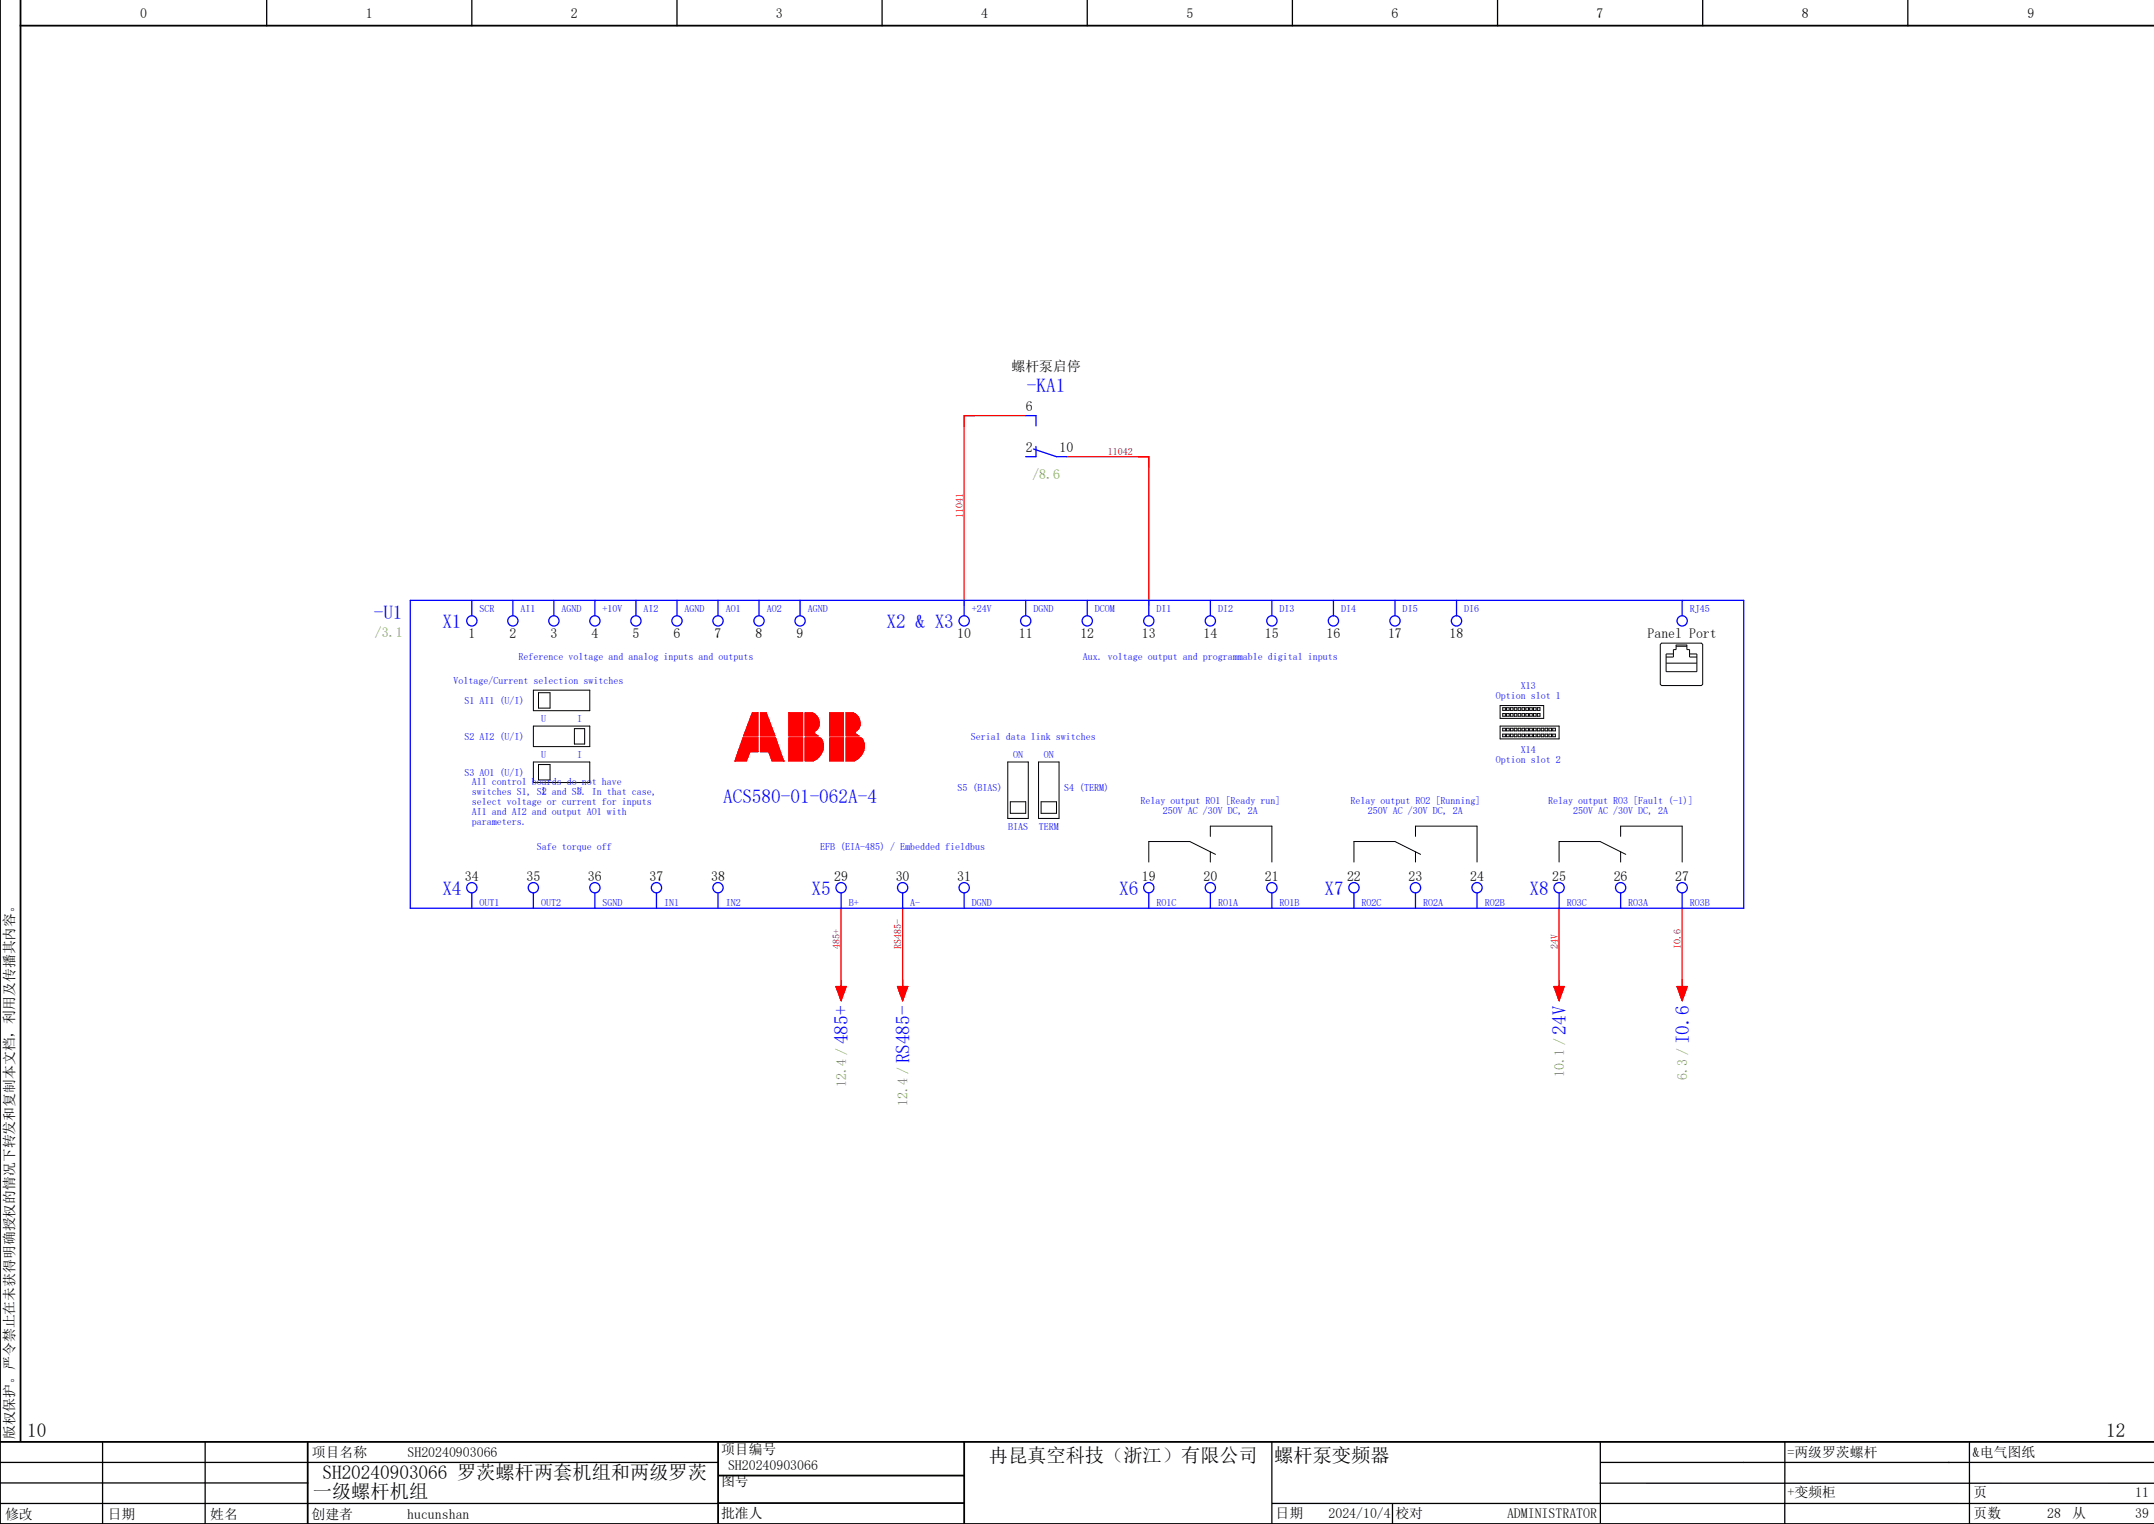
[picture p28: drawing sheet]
<svg xmlns="http://www.w3.org/2000/svg" width="420mm" height="297mm" viewBox="0 0 420 297" stroke-linecap="round" stroke-linejoin="round" font-family="sans-serif">
<defs><g id="words">
<g font-size="3.7" fill="#00f">
<text x="200.3" y="76.5">-KA1</text>
<text x="72.9" y="120.7">-U1</text>
<text x="86.2" y="122.3">X1</text>
<text x="172.9" y="122.3">X2 &amp; X3</text>
<text x="141" y="156.5">ACS580-01-062A-4</text>
<text x="86.2" y="174.3">X4</text>
<text x="158.3" y="174.3">X5</text>
<text x="218.2" y="174.3">X6</text>
<text x="258.2" y="174.3">X7</text>
<text x="298.2" y="174.3">X8</text>
<text x="165.3" y="203.5" transform="rotate(-90 165.3 203.5)">485+</text>
<text x="305.3" y="201.6" transform="rotate(-90 305.3 201.6)">24V</text>
<text x="329.3" y="203.5" transform="rotate(-90 329.3 203.5)">I0.6</text>
<text x="177.3" y="207.3" transform="rotate(-90 177.3 207.3)">RS485-</text>
</g>
<g font-size="3.7">
<text x="5.3" y="280">10</text>
<text x="410.7" y="280">12</text>
<text x="192.8" y="285">冉昆真空科技（浙江）有限公司</text>
<text x="248.5" y="284.9">螺杆泵变频器</text>
<text x="61" y="291.9">一级螺杆机组</text>
<text x="62.9" y="288.2">SH20240903066 罗茨螺杆两套机组和两级罗茨</text>
</g>
<g font-size="2.7">
<text x="27.3" y="3.6">0</text>
<text x="71.3" y="3.6">1</text>
<text x="111.3" y="3.6">2</text>
<text x="151.3" y="3.6">3</text>
<text x="191.3" y="3.6">4</text>
<text x="231.3" y="3.6">5</text>
<text x="271.3" y="3.5">6</text>
<text x="311.3" y="3.5">7</text>
<text x="351.3" y="3.5">8</text>
<text x="395.3" y="3.5">9</text>
<text x="197.3" y="72.3">螺杆泵启停</text>
<text x="200.1" y="80">6</text>
<text x="200.1" y="88">2</text>
<text x="206.6" y="88">10</text>
<text x="91.3" y="124.3">1</text>
<text x="99.3" y="124.3">2</text>
<text x="107.3" y="124.3">3</text>
<text x="115.3" y="124.3">4</text>
<text x="123.3" y="124.3">5</text>
<text x="131.3" y="124.3">6</text>
<text x="139.3" y="124.3">7</text>
<text x="147.3" y="124.3">8</text>
<text x="155.3" y="124.3">9</text>
<text x="186.7" y="124.3">10</text>
<text x="198.6" y="124.3">11</text>
<text x="210.6" y="124.3">12</text>
<text x="222.7" y="124.3">13</text>
<text x="234.7" y="124.3">14</text>
<text x="246.6" y="124.3">15</text>
<text x="258.6" y="124.3">16</text>
<text x="270.7" y="124.3">17</text>
<text x="282.7" y="124.3">18</text>
<text x="321.3" y="124.3">Panel Port</text>
<text x="90.7" y="171.6">34</text>
<text x="102.6" y="171.6">35</text>
<text x="114.6" y="171.6">36</text>
<text x="126.7" y="171.6">37</text>
<text x="138.7" y="171.6">38</text>
<text x="162.6" y="171.6">29</text>
<text x="174.7" y="171.6">30</text>
<text x="186.7" y="171.6">31</text>
<text x="222.7" y="171.6">19</text>
<text x="234.7" y="171.6">20</text>
<text x="246.6" y="171.6">21</text>
<text x="262.7" y="171.6">22</text>
<text x="274.6" y="171.6">23</text>
<text x="286.6" y="171.6">24</text>
<text x="302.7" y="171.6">25</text>
<text x="314.6" y="171.6">26</text>
<text x="326.7" y="171.6">27</text>
<text x="2.8" y="280.5" transform="rotate(-90 2.8 280.5)">版权保护。严令禁止在未获得明确授权的情况下转发和复制本文档，利用及传播其内容。</text>
<text x="60.8" y="284">项目名称</text>
<text x="79.5" y="284">SH20240903066</text>
<text x="140.6" y="283.4">项目编号</text>
<text x="141.9" y="286.5">SH20240903066</text>
<text x="348.5" y="284">=两级罗茨螺杆</text>
<text x="384.7" y="284">&amp;电气图纸</text>
<text x="140.6" y="289.7">图号</text>
<text x="348.5" y="291.8">+变频柜</text>
<text x="384.8" y="291.8">页</text>
<text x="416.3" y="291.8">11</text>
<text x="1" y="296">修改</text>
<text x="21" y="296">日期</text>
<text x="41" y="296">姓名</text>
<text x="60.8" y="296">创建者</text>
<text x="79.4" y="296">hucunshan</text>
<text x="140.6" y="295.8">批准人</text>
<text x="248.7" y="295.8">日期</text>
<text x="259" y="295.8">2024/10/4</text>
<text x="272.1" y="295.8">校对</text>
<text x="293.9" y="295.8">ADMINISTRATOR</text>
<text x="384.8" y="295.8">页数</text>
<text x="399.2" y="295.8">28</text>
<text x="404" y="295.8">从</text>
<text x="416.3" y="295.8">39</text>
</g>
<g font-size="2.7" fill="#7ca552">
<text x="201.3" y="93.3">/8.6</text>
<text x="73.1" y="124.1">/3.1</text>
<text x="305" y="209.9" transform="rotate(-90 305 209.9)">10.1 /</text>
<text x="165" y="211.8" transform="rotate(-90 165 211.8)">12.4 /</text>
<text x="177" y="215.5" transform="rotate(-90 177 215.5)">12.4 /</text>
<text x="329" y="210.4" transform="rotate(-90 329 210.4)">6.3 /</text>
</g>
<g font-size="2" fill="#f00">
<text x="216" y="88.7">11042</text>
<text x="187.7" y="101" transform="rotate(-90 187.7 101)">11041</text>
<text x="163.7" y="185" transform="rotate(-90 163.7 185)">485+</text>
<text x="175.7" y="185" transform="rotate(-90 175.7 185)">RS485-</text>
<text x="303.7" y="185" transform="rotate(-90 303.7 185)">24V</text>
<text x="327.7" y="185" transform="rotate(-90 327.7 185)">I0.6</text>
</g>
<g font-size="2" fill="#00f">
<text x="93.5" y="119.2">SCR</text>
<text x="101.5" y="119.2">AI1</text>
<text x="109.5" y="119.2">AGND</text>
<text x="117.5" y="119.2">+10V</text>
<text x="125.5" y="119.2">AI2</text>
<text x="133.5" y="119.2">AGND</text>
<text x="141.5" y="119.2">AO1</text>
<text x="149.5" y="119.2">AO2</text>
<text x="157.5" y="119.2">AGND</text>
<text x="189.5" y="119.2">+24V</text>
<text x="201.5" y="119.2">DGND</text>
<text x="213.5" y="119.2">DCOM</text>
<text x="225.5" y="119.2">DI1</text>
<text x="237.5" y="119.2">DI2</text>
<text x="249.5" y="119.2">DI3</text>
<text x="261.5" y="119.2">DI4</text>
<text x="273.5" y="119.2">DI5</text>
<text x="285.5" y="119.2">DI6</text>
<text x="329.5" y="119.2">RJ45</text>
<text x="101.1" y="128.7">Reference voltage and analog inputs and outputs</text>
<text x="211.1" y="128.7">Aux. voltage output and programmable digital inputs</text>
<text x="88.4" y="133.2">Voltage/Current selection switches</text>
<text x="90.5" y="137.2">S1 AI1 (U/I)</text>
<text x="291.7" y="136.2">Option slot 1</text>
<text x="296.5" y="134.3">X13</text>
<text x="105.5" y="140.7">U</text>
<text x="112.5" y="140.7">I</text>
<text x="90.5" y="144.2">S2 AI2 (U/I)</text>
<text x="105.5" y="147.7">U</text>
<text x="112.5" y="147.7">I</text>
<text x="189.3" y="144.2">Serial data link switches</text>
<text x="197.5" y="147.7">ON</text>
<text x="203.5" y="147.7">ON</text>
<text x="291.7" y="148.6">Option slot 2</text>
<text x="296.5" y="146.7">X14</text>
<text x="90.5" y="151.2">S3 AO1 (U/I)</text>
<text x="92" y="152.9">All control boards do not have</text>
<text x="92" y="154.9">switches S1, S2 and S3. In that case,</text>
<text x="105.5" y="154.7">I</text>
<text x="112.5" y="154.7">U</text>
<text x="186.7" y="154.2">S5 (BIAS)</text>
<text x="207.5" y="154.2">S4 (TERM)</text>
<text x="92" y="156.8">select voltage or current for inputs</text>
<text x="92" y="158.8">AI1 and AI2 and output AO1 with</text>
<text x="92" y="160.7">parameters.</text>
<text x="196.6" y="161.7">BIAS</text>
<text x="202.5" y="161.7">TERM</text>
<text x="222.3" y="156.8">Relay output RO1 [Ready run]</text>
<text x="226.7" y="158.7">250V AC /30V DC, 2A</text>
<text x="263.3" y="156.8">Relay output RO2 [Running]</text>
<text x="266.7" y="158.7">250V AC /30V DC, 2A</text>
<text x="301.9" y="156.8">Relay output RO3 [Fault (-1)]</text>
<text x="306.7" y="158.7">250V AC /30V DC, 2A</text>
<text x="104.7" y="165.7">Safe torque off</text>
<text x="159.9" y="165.7">EFB (EIA-485) / Embedded fieldbus</text>
<text x="93.5" y="176.5">OUT1</text>
<text x="105.5" y="176.5">OUT2</text>
<text x="117.5" y="176.5">SGND</text>
<text x="129.5" y="176.5">IN1</text>
<text x="141.5" y="176.5">IN2</text>
<text x="165.5" y="176.5">B+</text>
<text x="177.5" y="176.5">A-</text>
<text x="189.5" y="176.5">DGND</text>
<text x="225.5" y="176.5">RO1C</text>
<text x="237.5" y="176.5">RO1A</text>
<text x="249.5" y="176.5">RO1B</text>
<text x="265.5" y="176.5">RO2C</text>
<text x="277.5" y="176.5">RO2A</text>
<text x="289.5" y="176.5">RO2B</text>
<text x="305.5" y="176.5">RO3C</text>
<text x="317.5" y="176.5">RO3A</text>
<text x="329.5" y="176.5">RO3B</text>
</g>
</g></defs>
<g fill="none" stroke="#000" stroke-width=".25">
<path d="M52 0v5M92 0v5M132 0v5M172 0v5M212 0v5M252 0v5M292 0v5M332 0v5M372 0v5M0 293h140M0 285h140M0 289h60"/>
<path d="M20 281v16M40 281v16M248 281.1v15.9M248.1 293h171.9M271.5 293v4M312 281.2l.1 15.5M312 289l107.9 .1M348 281v15.9M384 281.2v15.6M420 285h-108"/>
</g>
<path d="M4 0v281M0 0v297h420M4 5h416M0 281h420M60 281v16M140 287.6h48M140 281v15.8M140.1 292.9h47.9M188 281v16" fill="none" stroke="#000" stroke-width=".35"/>
<path d="M200 81h-12v37M208 89h16v29M164 177v16M176 177v16M304 177v16M328 177v16M163 192.3h2l-1 2.7zM175 192.3h2l-1 2.7zM303 192.3h2l-1 2.7zM327 192.3h2l-1 2.7z" fill="none" stroke="#f00" stroke-width=".25"/>
<g fill="none" stroke="#00f" stroke-width=".25">
<path d="M200 81h2v2M201.5 87.5l4.5 1.5h2M202 87v2h-2M80 117h260v60h-260zM92 117v3M100 117v3M108 117v3M116 117v3M124 117v3M132 117v3M140 117v3M148 117v3"/>
<path d="M156 117v3M188 117v3M200 117v3M212 117v3M224 117v3M236 117v3M248 117v3M260 117v3M272 117v3M284 117v3M328 117v3M92 174v3"/>
<path d="M104 174v3M116 174v3M128 174v3M140 174v3M164 174v3M176 174v3M188 174v3M224 174v3M236 174v3M248 174v3M264 174v3M276 174v3"/>
<path d="M288 174v3M304 174v3M316 174v3M328 174v3"/>
<circle cx="92" cy="121" r="1"/>
<circle cx="100" cy="121" r="1"/>
<circle cx="108" cy="121" r="1"/>
<circle cx="116" cy="121" r="1"/>
<circle cx="124" cy="121" r="1"/>
<circle cx="132" cy="121" r="1"/>
<circle cx="140" cy="121" r="1"/>
<circle cx="148" cy="121" r="1"/>
<circle cx="156" cy="121" r="1"/>
<circle cx="188" cy="121" r="1"/>
<circle cx="200" cy="121" r="1"/>
<circle cx="212" cy="121" r="1"/>
<circle cx="224" cy="121" r="1"/>
<circle cx="236" cy="121" r="1"/>
<circle cx="248" cy="121" r="1"/>
<circle cx="260" cy="121" r="1"/>
<circle cx="272" cy="121" r="1"/>
<circle cx="284" cy="121" r="1"/>
<circle cx="328" cy="121" r="1"/>
<circle cx="92" cy="173" r="1"/>
<circle cx="104" cy="173" r="1"/>
<circle cx="116" cy="173" r="1"/>
<circle cx="128" cy="173" r="1"/>
<circle cx="140" cy="173" r="1"/>
<circle cx="164" cy="173" r="1"/>
<circle cx="176" cy="173" r="1"/>
<circle cx="188" cy="173" r="1"/>
<circle cx="224" cy="173" r="1"/>
<circle cx="236" cy="173" r="1"/>
<circle cx="248" cy="173" r="1"/>
<circle cx="264" cy="173" r="1"/>
<circle cx="276" cy="173" r="1"/>
<circle cx="288" cy="173" r="1"/>
<circle cx="304" cy="173" r="1"/>
<circle cx="316" cy="173" r="1"/>
<circle cx="328" cy="173" r="1"/>
</g>
<g fill="none" stroke="#000" stroke-width=".19">
<path d="M104 134.5h11v4h-11zM105 135h2.3v3h-2.3zM292.5 137.5h8.5v2.5h-8.5zM293 137.9h.5v.5h-.5zM293 139.1h.5v.5h-.5zM293.8 137.9h.5v.5h-.5zM293.8 139.1h.5v.5h-.5zM294.5 137.9h.5v.5h-.5zM294.5 139.1h.5v.5h-.5zM295.3 137.9h.5v.5h-.5zM295.3 139.1h.5v.5h-.5zM296 137.9h.5v.5h-.5z"/>
<path d="M296 139.1h.5v.5h-.5zM296.8 137.9h.5v.5h-.5zM296.8 139.1h.5v.5h-.5zM297.5 137.9h.5v.5h-.5zM297.5 139.1h.5v.5h-.5zM298.3 137.9h.5v.5h-.5zM298.3 139.1h.5v.5h-.5zM299 137.9h.5v.5h-.5zM299 139.1h.5v.5h-.5zM299.8 137.9h.5v.5h-.5zM299.8 139.1h.5v.5h-.5zM323.7 125.6l.3-.3h7.8l.2 .3v7.8l-.2 .2h-7.8l-.3-.2z"/>
<path d="M324.9 128h1.4v-1.4h.5v-.9h2.1v.9h.5v1.4h1.5M324.9 129.2h6M326.3 127.4h-1.4v3.5h6v-3.5h-1.5M326.8 125.9h2.1M104 148.5h11v4h-11zM104 141.5h11v4h-11zM105 149h2.3v3h-2.3zM112 142h2v3h-2zM196.5 148.5h4v11h-4zM197 156.3h3v2.2h-3zM202.5 148.5h4v11h-4zM203 156.3h3v2.2h-3z"/>
<path d="M292.5 141.5h11.5v2.5h-11.5zM293 141.9h.5v.5h-.5zM293 143.1h.5v.5h-.5zM293.8 141.9h.5v.5h-.5zM293.8 143.1h.5v.5h-.5zM294.5 141.9h.5v.5h-.5zM294.5 143.1h.5v.5h-.5zM295.3 141.9h.5v.5h-.5zM295.3 143.1h.5v.5h-.5zM296 141.9h.5v.5h-.5zM296 143.1h.5v.5h-.5zM296.8 141.9h.5v.5h-.5z"/>
<path d="M296.8 143.1h.5v.5h-.5zM297.5 141.9h.5v.5h-.5zM297.5 143.1h.5v.5h-.5zM298.3 141.9h.5v.5h-.5zM298.3 143.1h.5v.5h-.5zM299 141.9h.5v.5h-.5zM299 143.1h.5v.5h-.5zM299.8 141.9h.5v.5h-.5zM299.8 143.1h.5v.5h-.5zM300.5 141.9h.5v.5h-.5zM300.5 143.1h.5v.5h-.5zM301.3 141.9h.5v.5h-.5z"/>
<path d="M301.3 143.1h.5v.5h-.5zM302 141.9h.5v.5h-.5zM302 143.1h.5v.5h-.5zM302.8 141.9h.5v.5h-.5zM302.8 143.1h.5v.5h-.5zM236 163v-2h12v7M236 166v2M237 166.5l-5-2.5h-8v4M276 163v-2h12v7M276 166v2M277 166.5l-5-2.5h-8v4M316 163v-2h12v7"/>
<path d="M316 166v2M317 166.5l-5-2.5h-8v4"/>
</g>
<g fill="#f00" stroke="#f00" stroke-width=".19">
<path d="M148.3 143.8h2.9l1.6 4.5h-2.2l-.7-1.8h-1.6z"/>
<path d="M146.7 138.9h1.1v4.5h-2.8z"/>
<path d="M153.8 143.8h2.7v4.5h-2.7z"/>
<path d="M153.8 138.9h2.7v4.5h-2.7z"/>
<path d="M157 143.8h2.9a2.82 2.82 0 0 1 .2 3.3 2.82 2.82 0 0 1-3.1 1.2z"/>
<path d="M157 138.9h1.3a2.07 2.07 0 0 1 .5 3.6v.5l.7 .4h-2.5z"/>
<path d="M148.3 138.9h1.1l1.7 4.5h-2.8z"/>
<path d="M165 143.8h2.9a2.82 2.82 0 0 1 .2 3.3 2.82 2.82 0 0 1-3.1 1.2z"/>
<path d="M161.8 143.8h2.7v4.5h-2.7z"/>
<path d="M161.8 138.9h2.7v4.5h-2.7z"/>
<path d="M165 138.9h1.3a2.07 2.07 0 0 1 .5 3.7v.4l.6 .4h-2.4z"/>
<path d="M144.9 143.8h2.9v2.7h-1.6l-.6 1.8h-2.3z"/>
<path d="M163 192.3h2l-1 2.7z"/>
<path d="M175 192.3h2l-1 2.7z"/>
<path d="M303 192.3h2l-1 2.7z"/>
<path d="M327 192.3h2l-1 2.7z"/>
</g>
<g fill="none" stroke="#f00" stroke-width=".19">
<path d="M146.7 138.9h1.1v4.5h-2.8zM148.3 138.9h1.1l1.7 4.5h-2.8zM153.8 138.9h2.7v4.5h-2.7zM157 138.9h1.3a2.07 2.07 0 0 1 .5 3.6v.5l.7 .4h-2.5zM161.8 138.9h2.7v4.5h-2.7zM165 138.9h1.3a2.07 2.07 0 0 1 .5 3.7v.4l.6 .4h-2.4zM143.3 148.3h.1M144.9 143.8h2.9v2.7h-1.6l-.6 1.8h-2.3zM148.3 143.8h2.9l1.6 4.5h-2.2l-.7-1.8h-1.6zM152.8 148.3h.1M153.8 143.8h2.7v4.5h-2.7zM157 143.8h2.9a2.82 2.82 0 0 1 .2 3.3 2.82 2.82 0 0 1-3.1 1.2z"/>
<path d="M161.8 143.8h2.7v4.5h-2.7zM165 143.8h2.9a2.82 2.82 0 0 1 .2 3.3 2.82 2.82 0 0 1-3.1 1.2z"/>
</g>
<use href="#words"/>
</svg>
